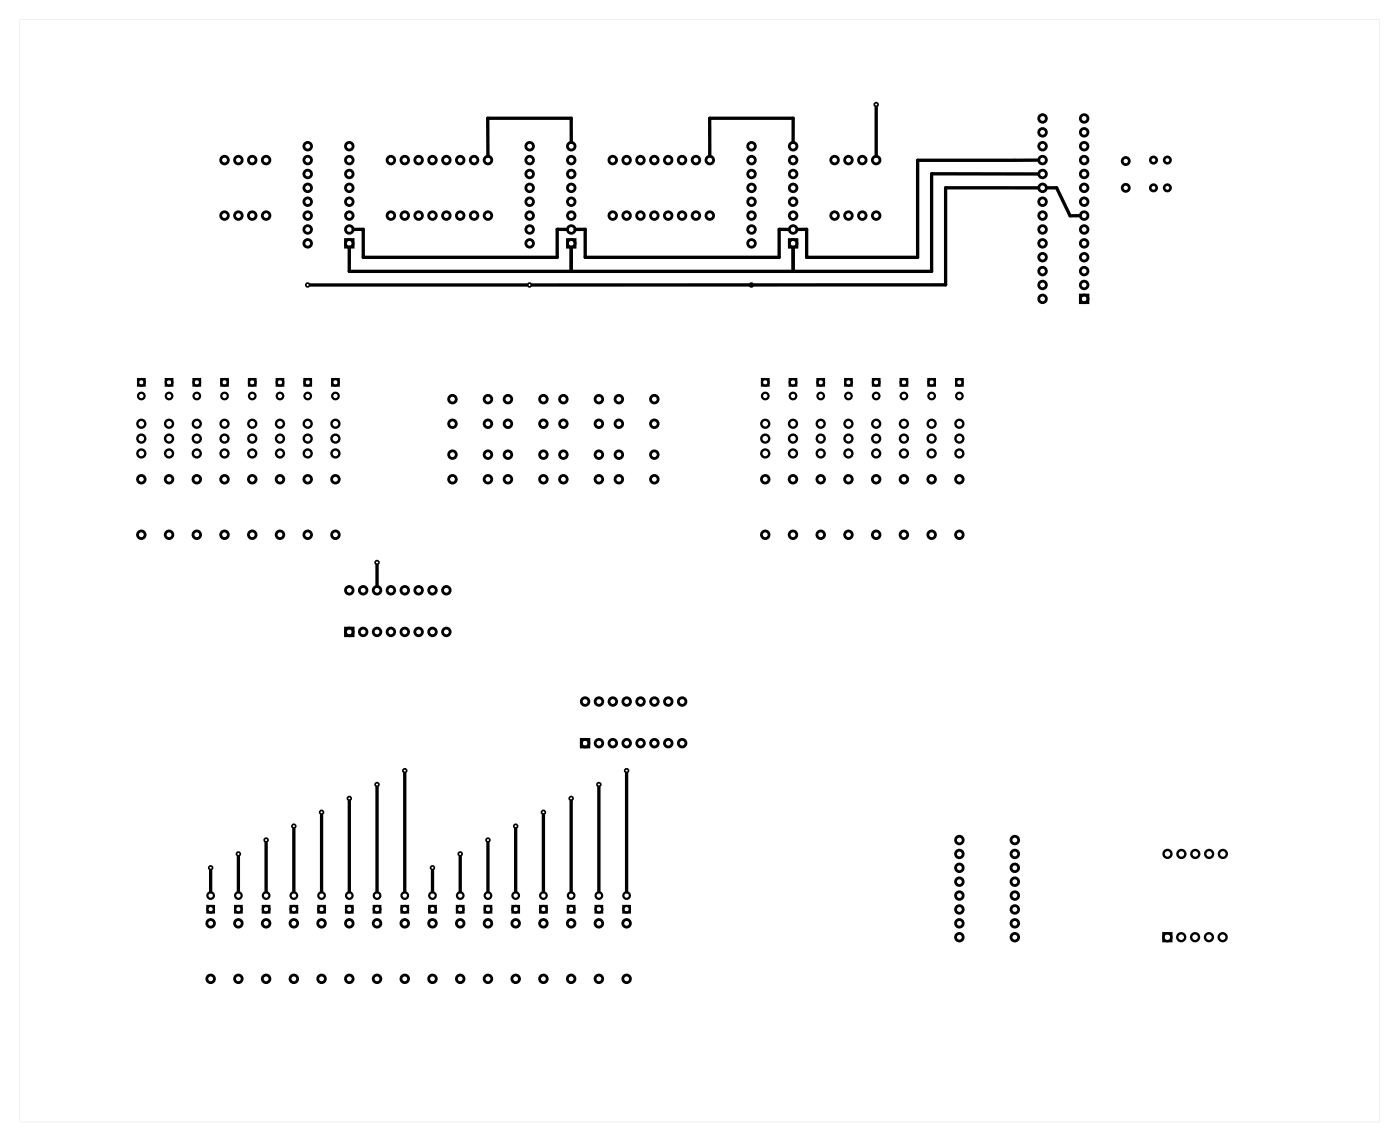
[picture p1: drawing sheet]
<svg xmlns="http://www.w3.org/2000/svg" width="256mm" height="209mm" viewBox="0 0 256 209" stroke-linecap="round" stroke-linejoin="round" font-family="sans-serif">
<path d="M3.6 3.6h249.2v201.8h-249.2zM3.6 3.6v201.8h249.2v-201.8z" fill="#000"/>
<g fill="none" stroke="#000" stroke-width=".51">
<path d="M63.3 43.8h1.4v1.4h-1.4zM104 43.8h1.3v1.4h-1.3zM144.6 43.9h1.4v1.3h-1.4zM197.9 54h1.4v1.4h-1.4zM63.3 115h1.4v1.4h-1.4zM106.5 135.3h1.4v1.4h-1.4z"/>
<circle cx="41.1" cy="29.3" r=".7"/>
<circle cx="41.1" cy="39.5" r=".7"/>
<circle cx="43.7" cy="29.3" r=".7"/>
<circle cx="43.7" cy="39.5" r=".7"/>
<circle cx="46.2" cy="29.3" r=".7"/>
<circle cx="46.2" cy="39.5" r=".7"/>
<circle cx="48.8" cy="29.3" r=".7"/>
<circle cx="48.8" cy="39.5" r=".7"/>
<circle cx="56.4" cy="34.4" r=".7"/>
<circle cx="56.4" cy="26.8" r=".7"/>
<circle cx="56.4" cy="36.9" r=".7"/>
<circle cx="56.4" cy="39.5" r=".7"/>
<circle cx="56.4" cy="29.3" r=".7"/>
<circle cx="56.4" cy="31.8" r=".7"/>
<circle cx="64" cy="39.5" r=".7"/>
<circle cx="64" cy="31.8" r=".7"/>
<circle cx="64" cy="36.9" r=".7"/>
<circle cx="64" cy="34.4" r=".7"/>
<circle cx="64" cy="29.3" r=".7"/>
<circle cx="64" cy="26.8" r=".7"/>
<circle cx="71.6" cy="29.3" r=".7"/>
<circle cx="71.6" cy="39.5" r=".7"/>
<circle cx="74.2" cy="29.3" r=".7"/>
<circle cx="74.2" cy="39.5" r=".7"/>
<circle cx="76.7" cy="29.3" r=".7"/>
<circle cx="76.7" cy="39.5" r=".7"/>
<circle cx="79.2" cy="29.3" r=".7"/>
<circle cx="79.2" cy="39.5" r=".7"/>
<circle cx="81.8" cy="29.3" r=".7"/>
<circle cx="81.8" cy="39.5" r=".7"/>
<circle cx="84.3" cy="29.3" r=".7"/>
<circle cx="84.3" cy="39.5" r=".7"/>
<circle cx="86.9" cy="29.3" r=".7"/>
<circle cx="86.9" cy="39.5" r=".7"/>
<circle cx="89.4" cy="29.3" r=".7"/>
<circle cx="89.4" cy="39.5" r=".7"/>
<circle cx="97" cy="26.8" r=".7"/>
<circle cx="97" cy="29.3" r=".7"/>
<circle cx="97" cy="31.8" r=".7"/>
<circle cx="97" cy="36.9" r=".7"/>
<circle cx="97" cy="34.4" r=".7"/>
<circle cx="97" cy="39.5" r=".7"/>
<circle cx="104.6" cy="36.9" r=".7"/>
<circle cx="104.6" cy="34.4" r=".7"/>
<circle cx="104.6" cy="26.8" r=".7"/>
<circle cx="104.6" cy="31.8" r=".7"/>
<circle cx="104.6" cy="29.3" r=".7"/>
<circle cx="104.6" cy="39.5" r=".7"/>
<circle cx="112.2" cy="29.3" r=".7"/>
<circle cx="112.2" cy="39.5" r=".7"/>
<circle cx="114.8" cy="29.3" r=".7"/>
<circle cx="114.8" cy="39.5" r=".7"/>
<circle cx="117.3" cy="29.3" r=".7"/>
<circle cx="117.3" cy="39.5" r=".7"/>
<circle cx="119.9" cy="29.3" r=".7"/>
<circle cx="119.9" cy="39.5" r=".7"/>
<circle cx="122.4" cy="29.3" r=".7"/>
<circle cx="122.4" cy="39.5" r=".7"/>
<circle cx="124.9" cy="29.3" r=".7"/>
<circle cx="124.9" cy="39.5" r=".7"/>
<circle cx="127.5" cy="29.3" r=".7"/>
<circle cx="127.5" cy="39.5" r=".7"/>
<circle cx="130" cy="29.3" r=".7"/>
<circle cx="130" cy="39.5" r=".7"/>
<circle cx="137.7" cy="26.8" r=".7"/>
<circle cx="137.7" cy="34.4" r=".7"/>
<circle cx="137.7" cy="39.5" r=".7"/>
<circle cx="137.7" cy="31.8" r=".7"/>
<circle cx="137.7" cy="29.3" r=".7"/>
<circle cx="137.7" cy="36.9" r=".7"/>
<circle cx="145.3" cy="39.5" r=".7"/>
<circle cx="145.3" cy="31.8" r=".7"/>
<circle cx="145.3" cy="29.3" r=".7"/>
<circle cx="145.3" cy="26.8" r=".7"/>
<circle cx="145.3" cy="36.9" r=".7"/>
<circle cx="145.3" cy="34.4" r=".7"/>
<circle cx="152.9" cy="29.3" r=".7"/>
<circle cx="152.9" cy="39.5" r=".7"/>
<circle cx="155.4" cy="29.3" r=".7"/>
<circle cx="155.4" cy="39.5" r=".7"/>
<circle cx="158" cy="29.3" r=".7"/>
<circle cx="158" cy="39.5" r=".7"/>
<circle cx="160.5" cy="29.3" r=".7"/>
<circle cx="160.5" cy="39.5" r=".7"/>
<circle cx="191" cy="24.2" r=".7"/>
<circle cx="191" cy="29.3" r=".7"/>
<circle cx="191" cy="26.8" r=".7"/>
<circle cx="191" cy="31.8" r=".7"/>
<circle cx="191" cy="21.7" r=".7"/>
<circle cx="191" cy="34.4" r=".7"/>
<circle cx="191" cy="36.9" r=".7"/>
<circle cx="191" cy="39.5" r=".7"/>
<circle cx="198.6" cy="31.8" r=".7"/>
<circle cx="198.6" cy="29.3" r=".7"/>
<circle cx="198.6" cy="26.8" r=".7"/>
<circle cx="198.6" cy="24.2" r=".7"/>
<circle cx="198.6" cy="21.7" r=".7"/>
<circle cx="198.6" cy="34.4" r=".7"/>
<circle cx="198.6" cy="39.5" r=".7"/>
<circle cx="198.6" cy="36.9" r=".7"/>
<circle cx="56.4" cy="44.5" r=".7"/>
<circle cx="56.4" cy="42" r=".7"/>
<circle cx="64" cy="44.5" r=".7"/>
<circle cx="64" cy="42" r=".7"/>
<circle cx="97" cy="44.5" r=".7"/>
<circle cx="97" cy="42" r=".7"/>
<circle cx="104.6" cy="44.5" r=".7"/>
<circle cx="104.6" cy="42" r=".7"/>
<circle cx="137.7" cy="44.5" r=".7"/>
<circle cx="137.7" cy="42" r=".7"/>
<circle cx="145.3" cy="44.5" r=".7"/>
<circle cx="145.3" cy="42" r=".7"/>
<circle cx="191" cy="54.7" r=".7"/>
<circle cx="191" cy="52.2" r=".7"/>
<circle cx="191" cy="44.5" r=".7"/>
<circle cx="191" cy="47.1" r=".7"/>
<circle cx="191" cy="42" r=".7"/>
<circle cx="191" cy="49.6" r=".7"/>
<circle cx="198.6" cy="54.7" r=".7"/>
<circle cx="198.6" cy="42" r=".7"/>
<circle cx="198.6" cy="49.6" r=".7"/>
<circle cx="198.6" cy="47.1" r=".7"/>
<circle cx="198.6" cy="52.2" r=".7"/>
<circle cx="198.6" cy="44.5" r=".7"/>
<circle cx="82.9" cy="77.6" r=".7"/>
<circle cx="82.9" cy="73.1" r=".7"/>
<circle cx="89.4" cy="77.6" r=".7"/>
<circle cx="89.4" cy="73.1" r=".7"/>
<circle cx="93" cy="77.6" r=".7"/>
<circle cx="93" cy="73.1" r=".7"/>
<circle cx="99.5" cy="77.6" r=".7"/>
<circle cx="99.5" cy="73.1" r=".7"/>
<circle cx="103.2" cy="77.6" r=".7"/>
<circle cx="103.2" cy="73.1" r=".7"/>
<circle cx="109.7" cy="77.6" r=".7"/>
<circle cx="109.7" cy="73.1" r=".7"/>
<circle cx="113.4" cy="77.6" r=".7"/>
<circle cx="113.4" cy="73.1" r=".7"/>
<circle cx="119.9" cy="77.6" r=".7"/>
<circle cx="119.9" cy="73.1" r=".7"/>
<circle cx="25.9" cy="87.7" r=".7"/>
<circle cx="25.9" cy="97.9" r=".7"/>
<circle cx="31" cy="87.7" r=".7"/>
<circle cx="31" cy="97.9" r=".7"/>
<circle cx="36.1" cy="87.7" r=".7"/>
<circle cx="36.1" cy="97.9" r=".7"/>
<circle cx="41.1" cy="87.7" r=".7"/>
<circle cx="41.1" cy="97.9" r=".7"/>
<circle cx="46.2" cy="87.7" r=".7"/>
<circle cx="46.2" cy="97.9" r=".7"/>
<circle cx="51.3" cy="87.7" r=".7"/>
<circle cx="51.3" cy="97.9" r=".7"/>
<circle cx="56.4" cy="87.7" r=".7"/>
<circle cx="56.4" cy="97.9" r=".7"/>
<circle cx="61.5" cy="87.7" r=".7"/>
<circle cx="61.5" cy="97.9" r=".7"/>
<circle cx="82.9" cy="87.7" r=".7"/>
<circle cx="82.9" cy="83.2" r=".7"/>
<circle cx="89.4" cy="87.7" r=".7"/>
<circle cx="89.4" cy="83.2" r=".7"/>
<circle cx="93" cy="87.7" r=".7"/>
<circle cx="93" cy="83.2" r=".7"/>
<circle cx="99.5" cy="87.7" r=".7"/>
<circle cx="99.5" cy="83.2" r=".7"/>
<circle cx="103.2" cy="87.7" r=".7"/>
<circle cx="103.2" cy="83.2" r=".7"/>
<circle cx="109.7" cy="87.7" r=".7"/>
<circle cx="109.7" cy="83.2" r=".7"/>
<circle cx="113.4" cy="87.7" r=".7"/>
<circle cx="113.4" cy="83.2" r=".7"/>
<circle cx="119.9" cy="87.7" r=".7"/>
<circle cx="119.9" cy="83.2" r=".7"/>
<circle cx="140.2" cy="87.7" r=".7"/>
<circle cx="140.2" cy="97.9" r=".7"/>
<circle cx="145.3" cy="87.7" r=".7"/>
<circle cx="145.3" cy="97.9" r=".7"/>
<circle cx="150.3" cy="87.7" r=".7"/>
<circle cx="150.3" cy="97.9" r=".7"/>
<circle cx="155.4" cy="87.7" r=".7"/>
<circle cx="155.4" cy="97.9" r=".7"/>
<circle cx="160.5" cy="87.7" r=".7"/>
<circle cx="160.5" cy="97.9" r=".7"/>
<circle cx="165.6" cy="87.7" r=".7"/>
<circle cx="165.6" cy="97.9" r=".7"/>
<circle cx="170.7" cy="87.7" r=".7"/>
<circle cx="170.7" cy="97.9" r=".7"/>
<circle cx="175.7" cy="87.7" r=".7"/>
<circle cx="175.7" cy="97.9" r=".7"/>
<circle cx="64" cy="108" r=".7"/>
<circle cx="64" cy="115.7" r=".7"/>
<circle cx="66.5" cy="108" r=".7"/>
<circle cx="66.5" cy="115.7" r=".7"/>
<circle cx="69.1" cy="108" r=".7"/>
<circle cx="69.1" cy="115.7" r=".7"/>
<circle cx="71.6" cy="108" r=".7"/>
<circle cx="71.6" cy="115.7" r=".7"/>
<circle cx="74.2" cy="108" r=".7"/>
<circle cx="74.2" cy="115.7" r=".7"/>
<circle cx="76.7" cy="108" r=".7"/>
<circle cx="76.7" cy="115.7" r=".7"/>
<circle cx="79.2" cy="108" r=".7"/>
<circle cx="79.2" cy="115.7" r=".7"/>
<circle cx="81.8" cy="108" r=".7"/>
<circle cx="81.8" cy="115.7" r=".7"/>
<circle cx="107.2" cy="128.4" r=".7"/>
<circle cx="107.2" cy="136" r=".7"/>
<circle cx="109.7" cy="128.4" r=".7"/>
<circle cx="109.7" cy="136" r=".7"/>
<circle cx="112.3" cy="128.4" r=".7"/>
<circle cx="112.3" cy="136" r=".7"/>
<circle cx="114.8" cy="128.4" r=".7"/>
<circle cx="114.8" cy="136" r=".7"/>
<circle cx="117.3" cy="128.4" r=".7"/>
<circle cx="117.3" cy="136" r=".7"/>
<circle cx="119.9" cy="128.4" r=".7"/>
<circle cx="119.9" cy="136" r=".7"/>
<circle cx="122.4" cy="128.4" r=".7"/>
<circle cx="122.4" cy="136" r=".7"/>
<circle cx="125" cy="128.4" r=".7"/>
<circle cx="125" cy="136" r=".7"/>
<circle cx="175.7" cy="158.8" r=".7"/>
<circle cx="175.7" cy="156.3" r=".7"/>
<circle cx="175.7" cy="153.8" r=".7"/>
<circle cx="185.9" cy="156.3" r=".7"/>
<circle cx="185.9" cy="158.8" r=".7"/>
<circle cx="185.9" cy="153.8" r=".7"/>
<circle cx="38.6" cy="169" r=".7"/>
<circle cx="38.6" cy="179.2" r=".7"/>
<circle cx="43.7" cy="169" r=".7"/>
<circle cx="43.7" cy="179.2" r=".7"/>
<circle cx="48.8" cy="169" r=".7"/>
<circle cx="48.8" cy="179.2" r=".7"/>
<circle cx="53.8" cy="169" r=".7"/>
<circle cx="53.8" cy="179.2" r=".7"/>
<circle cx="58.9" cy="169" r=".7"/>
<circle cx="58.9" cy="179.2" r=".7"/>
<circle cx="64" cy="169" r=".7"/>
<circle cx="64" cy="179.2" r=".7"/>
<circle cx="69.1" cy="169" r=".7"/>
<circle cx="69.1" cy="179.2" r=".7"/>
<circle cx="74.2" cy="169" r=".7"/>
<circle cx="74.2" cy="179.2" r=".7"/>
<circle cx="79.2" cy="169" r=".7"/>
<circle cx="79.2" cy="179.2" r=".7"/>
<circle cx="84.3" cy="169" r=".7"/>
<circle cx="84.3" cy="179.2" r=".7"/>
<circle cx="89.4" cy="169" r=".7"/>
<circle cx="89.4" cy="179.2" r=".7"/>
<circle cx="94.5" cy="169" r=".7"/>
<circle cx="94.5" cy="179.2" r=".7"/>
<circle cx="99.5" cy="169" r=".7"/>
<circle cx="99.5" cy="179.2" r=".7"/>
<circle cx="104.6" cy="169" r=".7"/>
<circle cx="104.6" cy="179.2" r=".7"/>
<circle cx="109.7" cy="169" r=".7"/>
<circle cx="109.7" cy="179.2" r=".7"/>
<circle cx="114.8" cy="169" r=".7"/>
<circle cx="114.8" cy="179.2" r=".7"/>
<circle cx="175.7" cy="166.5" r=".7"/>
<circle cx="175.7" cy="163.9" r=".7"/>
<circle cx="175.7" cy="171.5" r=".7"/>
<circle cx="175.7" cy="161.4" r=".7"/>
<circle cx="175.7" cy="169" r=".7"/>
<circle cx="185.9" cy="161.4" r=".7"/>
<circle cx="185.9" cy="166.5" r=".7"/>
<circle cx="185.9" cy="163.9" r=".7"/>
<circle cx="185.9" cy="171.5" r=".7"/>
<circle cx="185.9" cy="169" r=".7"/>
</g>
<g fill="none" stroke="#000" stroke-width=".5">
<circle cx="206.2" cy="29.5" r=".65"/>
<circle cx="206.2" cy="34.4" r=".65"/>
</g>
<g fill="none" stroke="#000" stroke-width=".48">
<circle cx="211.3" cy="29.3" r=".59"/>
<circle cx="211.3" cy="34.4" r=".59"/>
<circle cx="213.8" cy="29.3" r=".59"/>
<circle cx="213.8" cy="34.4" r=".59"/>
</g>
<g fill="none" stroke="#000" stroke-width=".43">
<path d="M213.1 170.8h1.5v1.5h-1.5z"/>
<circle cx="25.9" cy="77.6" r=".72"/>
<circle cx="31" cy="77.6" r=".72"/>
<circle cx="36" cy="77.6" r=".72"/>
<circle cx="41.1" cy="77.6" r=".72"/>
<circle cx="46.2" cy="77.6" r=".72"/>
<circle cx="51.3" cy="77.6" r=".72"/>
<circle cx="56.4" cy="77.6" r=".72"/>
<circle cx="61.4" cy="77.6" r=".72"/>
<circle cx="140.2" cy="77.6" r=".72"/>
<circle cx="145.3" cy="77.6" r=".72"/>
<circle cx="150.3" cy="77.6" r=".72"/>
<circle cx="155.4" cy="77.6" r=".72"/>
<circle cx="160.5" cy="77.6" r=".72"/>
<circle cx="165.6" cy="77.6" r=".72"/>
<circle cx="170.7" cy="77.6" r=".72"/>
<circle cx="175.7" cy="77.6" r=".72"/>
<circle cx="25.9" cy="80.3" r=".72"/>
<circle cx="25.9" cy="83" r=".72"/>
<circle cx="31" cy="80.3" r=".72"/>
<circle cx="31" cy="83" r=".72"/>
<circle cx="36" cy="80.3" r=".72"/>
<circle cx="36" cy="83" r=".72"/>
<circle cx="41.1" cy="80.3" r=".72"/>
<circle cx="41.1" cy="83" r=".72"/>
<circle cx="46.2" cy="80.3" r=".72"/>
<circle cx="46.2" cy="83" r=".72"/>
<circle cx="51.3" cy="80.3" r=".72"/>
<circle cx="51.3" cy="83" r=".72"/>
<circle cx="56.4" cy="80.3" r=".72"/>
<circle cx="56.4" cy="83" r=".72"/>
<circle cx="61.4" cy="80.3" r=".72"/>
<circle cx="61.4" cy="83" r=".72"/>
<circle cx="140.2" cy="80.3" r=".72"/>
<circle cx="140.2" cy="83" r=".72"/>
<circle cx="145.3" cy="80.3" r=".72"/>
<circle cx="145.3" cy="83" r=".72"/>
<circle cx="150.3" cy="80.3" r=".72"/>
<circle cx="150.3" cy="83" r=".72"/>
<circle cx="155.4" cy="80.3" r=".72"/>
<circle cx="155.4" cy="83" r=".72"/>
<circle cx="160.5" cy="80.3" r=".72"/>
<circle cx="160.5" cy="83" r=".72"/>
<circle cx="165.6" cy="80.3" r=".72"/>
<circle cx="165.6" cy="83" r=".72"/>
<circle cx="170.7" cy="80.3" r=".72"/>
<circle cx="170.7" cy="83" r=".72"/>
<circle cx="175.7" cy="80.3" r=".72"/>
<circle cx="175.7" cy="83" r=".72"/>
<circle cx="213.9" cy="156.3" r=".72"/>
<circle cx="216.4" cy="156.3" r=".72"/>
<circle cx="219" cy="156.3" r=".72"/>
<circle cx="221.5" cy="156.3" r=".72"/>
<circle cx="224" cy="156.3" r=".72"/>
<circle cx="213.8" cy="171.5" r=".72"/>
<circle cx="216.4" cy="171.5" r=".72"/>
<circle cx="218.9" cy="171.5" r=".72"/>
<circle cx="221.5" cy="171.5" r=".72"/>
<circle cx="224" cy="171.5" r=".72"/>
</g>
<g fill="none" stroke="#000" stroke-width=".4">
<path d="M25.3 69.4h1.2v1.2h-1.2zM30.4 69.4h1.2v1.2h-1.2zM35.5 69.4h1.2v1.2h-1.2zM40.5 69.4h1.2v1.2h-1.2zM45.6 69.4h1.2v1.2h-1.2zM50.7 69.4h1.2v1.2h-1.2zM55.8 69.4h1.2v1.2h-1.2zM60.8 69.4h1.2v1.2h-1.2zM139.6 69.4h1.2v1.2h-1.2zM144.7 69.4h1.2v1.2h-1.2zM149.7 69.4h1.2v1.2h-1.2zM154.8 69.4h1.2v1.2h-1.2z"/>
<path d="M159.9 69.4h1.2v1.2h-1.2zM165 69.4h1.2v1.2h-1.2zM170.1 69.4h1.2v1.2h-1.2zM175.1 69.4h1.2v1.2h-1.2zM38 165.8h1.2v1.2h-1.2zM43.1 165.8h1.2v1.2h-1.2zM48.2 165.8h1.2v1.2h-1.2zM53.2 165.8h1.2v1.2h-1.2zM58.3 165.8h1.2v1.2h-1.2zM63.4 165.8h1.2v1.2h-1.2zM68.5 165.8h1.2v1.2h-1.2zM73.5 165.8h1.2v1.2h-1.2z"/>
<path d="M78.6 165.8h1.2v1.2h-1.2zM83.7 165.8h1.2v1.2h-1.2zM88.8 165.8h1.2v1.2h-1.2zM93.9 165.8h1.2v1.2h-1.2zM98.9 165.8h1.2v1.2h-1.2zM104 165.8h1.2v1.2h-1.2zM109.1 165.8h1.2v1.2h-1.2zM114.2 165.8h1.2v1.2h-1.2z"/>
<circle cx="25.9" cy="72.5" r=".6"/>
<circle cx="25.9" cy="70" r=".6"/>
<circle cx="31" cy="72.5" r=".6"/>
<circle cx="31" cy="70" r=".6"/>
<circle cx="36.1" cy="72.5" r=".6"/>
<circle cx="36.1" cy="70" r=".6"/>
<circle cx="41.1" cy="72.5" r=".6"/>
<circle cx="41.1" cy="70" r=".6"/>
<circle cx="46.2" cy="72.5" r=".6"/>
<circle cx="46.2" cy="70" r=".6"/>
<circle cx="51.3" cy="72.5" r=".6"/>
<circle cx="51.3" cy="70" r=".6"/>
<circle cx="56.4" cy="72.5" r=".6"/>
<circle cx="56.4" cy="70" r=".6"/>
<circle cx="61.4" cy="72.5" r=".6"/>
<circle cx="61.4" cy="70" r=".6"/>
<circle cx="140.2" cy="72.5" r=".6"/>
<circle cx="140.2" cy="70" r=".6"/>
<circle cx="145.3" cy="72.5" r=".6"/>
<circle cx="145.3" cy="70" r=".6"/>
<circle cx="150.3" cy="72.5" r=".6"/>
<circle cx="150.3" cy="70" r=".6"/>
<circle cx="155.4" cy="72.5" r=".6"/>
<circle cx="155.4" cy="70" r=".6"/>
<circle cx="160.5" cy="72.5" r=".6"/>
<circle cx="160.5" cy="70" r=".6"/>
<circle cx="165.6" cy="72.5" r=".6"/>
<circle cx="165.6" cy="70" r=".6"/>
<circle cx="170.7" cy="72.5" r=".6"/>
<circle cx="170.7" cy="70" r=".6"/>
<circle cx="175.7" cy="72.5" r=".6"/>
<circle cx="175.7" cy="70" r=".6"/>
<circle cx="38.6" cy="166.4" r=".6"/>
<circle cx="38.6" cy="163.9" r=".6"/>
<circle cx="43.7" cy="166.4" r=".6"/>
<circle cx="43.7" cy="163.9" r=".6"/>
<circle cx="48.8" cy="166.4" r=".6"/>
<circle cx="48.8" cy="163.9" r=".6"/>
<circle cx="53.8" cy="166.4" r=".6"/>
<circle cx="53.8" cy="163.9" r=".6"/>
<circle cx="58.9" cy="166.4" r=".6"/>
<circle cx="58.9" cy="163.9" r=".6"/>
<circle cx="64" cy="166.4" r=".6"/>
<circle cx="64" cy="163.9" r=".6"/>
<circle cx="69.1" cy="166.4" r=".6"/>
<circle cx="69.1" cy="163.9" r=".6"/>
<circle cx="74.1" cy="166.4" r=".6"/>
<circle cx="74.1" cy="163.9" r=".6"/>
<circle cx="79.2" cy="166.4" r=".6"/>
<circle cx="79.2" cy="163.9" r=".6"/>
<circle cx="84.3" cy="166.4" r=".6"/>
<circle cx="84.3" cy="163.9" r=".6"/>
<circle cx="89.4" cy="166.4" r=".6"/>
<circle cx="89.4" cy="163.9" r=".6"/>
<circle cx="94.5" cy="166.4" r=".6"/>
<circle cx="94.5" cy="163.9" r=".6"/>
<circle cx="99.5" cy="166.4" r=".6"/>
<circle cx="99.5" cy="163.9" r=".6"/>
<circle cx="104.6" cy="166.4" r=".6"/>
<circle cx="104.6" cy="163.9" r=".6"/>
<circle cx="109.7" cy="166.4" r=".6"/>
<circle cx="109.7" cy="163.9" r=".6"/>
<circle cx="114.8" cy="166.4" r=".6"/>
<circle cx="114.8" cy="163.9" r=".6"/>
</g>
<g fill="none" stroke="#000" stroke-width=".3">
<circle cx="160.5" cy="19.1" r=".35"/>
<circle cx="56.4" cy="52.2" r=".35"/>
<circle cx="97" cy="52.2" r=".35"/>
<circle cx="137.6" cy="52.2" r=".35"/>
<circle cx="69.1" cy="103" r=".35"/>
<circle cx="38.6" cy="158.8" r=".35"/>
<circle cx="43.7" cy="156.3" r=".35"/>
<circle cx="48.7" cy="153.8" r=".35"/>
<circle cx="53.8" cy="151.2" r=".35"/>
<circle cx="58.9" cy="148.7" r=".35"/>
<circle cx="64" cy="146.1" r=".35"/>
<circle cx="69.1" cy="143.6" r=".35"/>
<circle cx="74.1" cy="141.1" r=".35"/>
<circle cx="79.2" cy="158.8" r=".35"/>
<circle cx="84.3" cy="156.3" r=".35"/>
<circle cx="89.4" cy="153.8" r=".35"/>
<circle cx="94.5" cy="151.2" r=".35"/>
<circle cx="99.5" cy="148.7" r=".35"/>
<circle cx="104.6" cy="146.1" r=".35"/>
<circle cx="109.7" cy="143.6" r=".35"/>
<circle cx="114.8" cy="141.1" r=".35"/>
</g>
<g fill="none" stroke="#000" stroke-width=".61">
<path d="M160.5 19.6v9M104.6 26v-4.4h-15.3l.1 7M145.3 26v-4.4h-15.3v7M190.3 29.3h-22.2v17.8h-20.3v-5.1h-1.8M190.3 31.8h-19.6v17.9h-106.7v-4.4M190.3 34.4h-17.1v17.7l-75.7 .1M191.7 34.4h1.9l2.4 5.1h1.9M56.9 52.2h39.6M64.7 42h1.8v5.1h35.6v-5.1h1.8M104.6 45.3v4.4M105.4 42h1.8v5.1h35.5v-5.1h1.9M145.3 45.3v4.4"/>
<path d="M69.1 103.4v3.9M38.6 159.3v3.9M43.7 156.8v6.4M48.8 154.2v9M53.8 151.7v11.5M58.9 149.2v14M64 146.6v16.6M69.1 144.1v19.1M74.1 141.5v21.7M79.2 159.3v3.9M84.3 156.8v6.4M89.4 154.2v9"/>
<path d="M94.5 151.7v11.5M99.5 149.2v14M104.6 146.6v16.6M109.7 144.1v19.1M114.8 141.5v21.7"/>
</g>
</svg>
